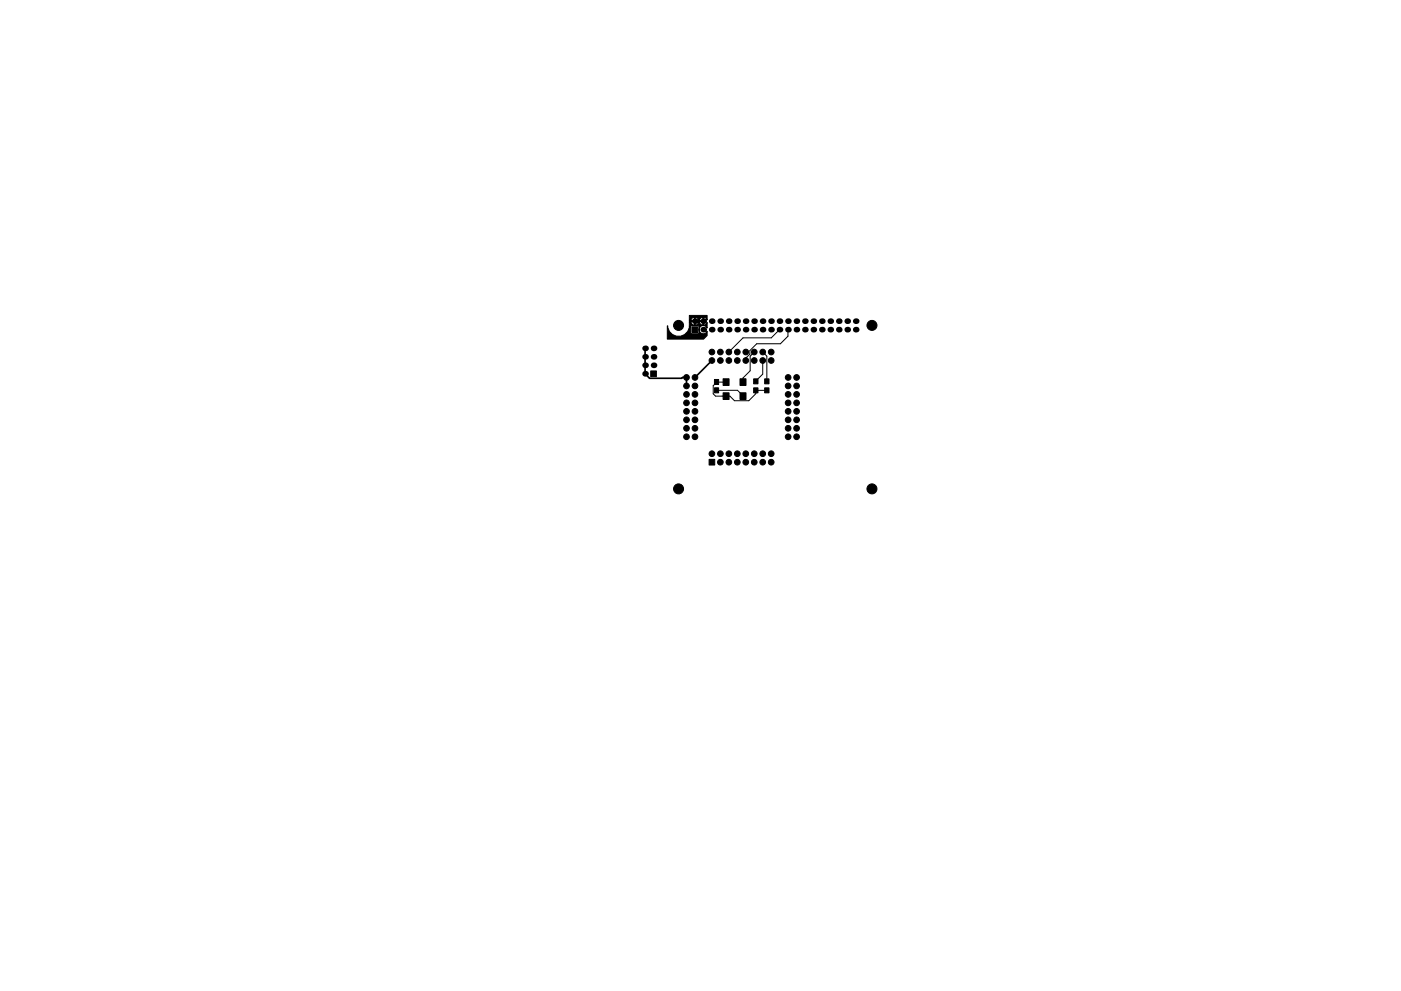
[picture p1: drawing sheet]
<svg xmlns="http://www.w3.org/2000/svg" width="420mm" height="297mm" viewBox="0 0 420 297" stroke-linecap="round" stroke-linejoin="round" font-family="sans-serif">
<g fill="#000" stroke="#000" stroke-width=".3">
<path d="M207.5 98h1.7v1.7h-1.7zM200.1 97.7a3.3 3.3 0 0 0 3.2 3.1 3.3 3.3 0 0 0 3.4-2.8h.4l.1 1.9h2.3v-2.2l-2-.1-.4 .4h-.4v-1.4h.5a.94 .94 0 0 0 1 .8v-1h.3v1a.94 .94 0 0 0 1.1-.8h.1a.94 .94 0 0 0 1.1 .8v-1h-1l-.1 .2-.2-.2h-2.3v.2h-.5v-.6l1.5 .1v-1h.3v1h1l.1-.1 .2 .1h1v-1a.94 .94 0 0 0-1.1 .9h-.1a1.27 1.27 0 0 0-1.2-.9 1.27 1.27 0 0 0-1.2 .9h-.5v-1.5h5.4v1.4a.91 .91 0 0 0-1.1-.8v2.3a.91 .91 0 0 0 1.1-.8v1.7a1.25 1.25 0 0 0-2-.5 1.25 1.25 0 0 0 0 2 1.25 1.25 0 0 0 2-.5v1.3l-1.1 1h-10.9zM195.1 111.2h1.7v1.7h-1.7zM214.3 116.2h1.2v1.5h-1.2zM214.3 113.7h1.2v1.5h-1.2zM216.8 113.5h1.8v2h-1.8zM216.8 117.7h1.8v2h-1.8zM221.9 113.5h1.8v2h-1.8zM221.9 117.7h1.8v2h-1.8zM226 113.6h1.3v1.5h-1.3zM226 116.3h1.3v1.5h-1.3zM229.3 116.3h1.3v1.5h-1.3z"/>
<path d="M229.3 113.6h1.3v1.5h-1.3zM212.7 137.7h1.7v1.7h-1.7z"/>
<circle cx="203.5" cy="97.5" r="1.5"/>
<circle cx="261.5" cy="97.5" r="1.5"/>
<circle cx="205.9" cy="113.1" r=".85"/>
<circle cx="205.9" cy="118.2" r=".85"/>
<circle cx="205.9" cy="115.7" r=".85"/>
<circle cx="208.4" cy="118.2" r=".85"/>
<circle cx="208.4" cy="115.7" r=".85"/>
<circle cx="208.4" cy="113.1" r=".85"/>
<circle cx="213.5" cy="105.5" r=".85"/>
<circle cx="213.5" cy="108.1" r=".85"/>
<circle cx="216" cy="105.5" r=".85"/>
<circle cx="216" cy="108.1" r=".85"/>
<circle cx="218.6" cy="105.5" r=".85"/>
<circle cx="218.6" cy="108.1" r=".85"/>
<circle cx="221.1" cy="105.5" r=".85"/>
<circle cx="221.1" cy="108.1" r=".85"/>
<circle cx="223.7" cy="105.5" r=".85"/>
<circle cx="223.7" cy="108.1" r=".85"/>
<circle cx="226.2" cy="108.1" r=".85"/>
<circle cx="226.2" cy="105.5" r=".85"/>
<circle cx="228.7" cy="105.5" r=".85"/>
<circle cx="228.7" cy="108.1" r=".85"/>
<circle cx="231.3" cy="105.5" r=".85"/>
<circle cx="231.3" cy="108.1" r=".85"/>
<circle cx="236.4" cy="115.7" r=".85"/>
<circle cx="236.4" cy="113.1" r=".85"/>
<circle cx="236.4" cy="118.2" r=".85"/>
<circle cx="238.9" cy="113.1" r=".85"/>
<circle cx="238.9" cy="115.7" r=".85"/>
<circle cx="238.9" cy="118.2" r=".85"/>
<circle cx="205.9" cy="130.9" r=".85"/>
<circle cx="205.9" cy="120.8" r=".85"/>
<circle cx="205.9" cy="123.3" r=".85"/>
<circle cx="205.9" cy="125.8" r=".85"/>
<circle cx="205.9" cy="128.4" r=".85"/>
<circle cx="208.4" cy="130.9" r=".85"/>
<circle cx="208.4" cy="125.8" r=".85"/>
<circle cx="208.4" cy="120.8" r=".85"/>
<circle cx="208.4" cy="123.3" r=".85"/>
<circle cx="208.4" cy="128.4" r=".85"/>
<circle cx="213.5" cy="136" r=".85"/>
<circle cx="216" cy="136" r=".85"/>
<circle cx="216" cy="138.5" r=".85"/>
<circle cx="218.6" cy="136" r=".85"/>
<circle cx="218.6" cy="138.5" r=".85"/>
<circle cx="221.1" cy="138.5" r=".85"/>
<circle cx="221.1" cy="136" r=".85"/>
<circle cx="223.7" cy="138.5" r=".85"/>
<circle cx="223.7" cy="136" r=".85"/>
<circle cx="226.2" cy="138.5" r=".85"/>
<circle cx="226.2" cy="136" r=".85"/>
<circle cx="228.7" cy="136" r=".85"/>
<circle cx="228.7" cy="138.5" r=".85"/>
<circle cx="231.3" cy="136" r=".85"/>
<circle cx="231.3" cy="138.5" r=".85"/>
<circle cx="236.4" cy="130.9" r=".85"/>
<circle cx="236.4" cy="128.4" r=".85"/>
<circle cx="236.4" cy="123.3" r=".85"/>
<circle cx="236.4" cy="120.8" r=".85"/>
<circle cx="236.4" cy="125.8" r=".85"/>
<circle cx="238.9" cy="130.9" r=".85"/>
<circle cx="238.9" cy="125.8" r=".85"/>
<circle cx="238.9" cy="120.8" r=".85"/>
<circle cx="238.9" cy="128.4" r=".85"/>
<circle cx="238.9" cy="123.3" r=".85"/>
<circle cx="203.5" cy="146.5" r="1.5"/>
<circle cx="261.5" cy="146.5" r="1.5"/>
</g>
<g fill="#000">
<circle cx="208.4" cy="96.3" r=".85"/>
<circle cx="210.9" cy="98.8" r=".85"/>
<circle cx="210.9" cy="96.3" r=".85"/>
<circle cx="213.4" cy="98.8" r=".85"/>
<circle cx="213.4" cy="96.3" r=".85"/>
<circle cx="216" cy="98.8" r=".85"/>
<circle cx="216" cy="96.3" r=".85"/>
<circle cx="218.5" cy="98.8" r=".85"/>
<circle cx="218.5" cy="96.3" r=".85"/>
<circle cx="221.1" cy="98.8" r=".85"/>
<circle cx="221.1" cy="96.3" r=".85"/>
<circle cx="223.6" cy="98.8" r=".85"/>
<circle cx="223.6" cy="96.3" r=".85"/>
<circle cx="226.1" cy="98.8" r=".85"/>
<circle cx="226.1" cy="96.3" r=".85"/>
<circle cx="228.7" cy="98.8" r=".85"/>
<circle cx="228.7" cy="96.3" r=".85"/>
<circle cx="231.2" cy="96.3" r=".85"/>
<circle cx="231.2" cy="98.8" r=".85"/>
<circle cx="233.8" cy="98.8" r=".85"/>
<circle cx="233.8" cy="96.3" r=".85"/>
<circle cx="236.3" cy="96.3" r=".85"/>
<circle cx="236.3" cy="98.8" r=".85"/>
<circle cx="238.8" cy="98.8" r=".85"/>
<circle cx="238.8" cy="96.3" r=".85"/>
<circle cx="241.4" cy="96.3" r=".85"/>
<circle cx="241.4" cy="98.8" r=".85"/>
<circle cx="243.9" cy="96.3" r=".85"/>
<circle cx="243.9" cy="98.8" r=".85"/>
<circle cx="246.5" cy="96.3" r=".85"/>
<circle cx="246.5" cy="98.8" r=".85"/>
<circle cx="249" cy="98.8" r=".85"/>
<circle cx="249" cy="96.3" r=".85"/>
<circle cx="251.5" cy="98.8" r=".85"/>
<circle cx="251.5" cy="96.3" r=".85"/>
<circle cx="254.1" cy="98.8" r=".85"/>
<circle cx="254.1" cy="96.3" r=".85"/>
<circle cx="256.6" cy="98.8" r=".85"/>
<circle cx="256.6" cy="96.3" r=".85"/>
<circle cx="193.5" cy="109.5" r=".85"/>
<circle cx="193.5" cy="104.4" r=".85"/>
<circle cx="193.5" cy="107" r=".85"/>
<circle cx="193.5" cy="112" r=".85"/>
<circle cx="196" cy="107" r=".85"/>
<circle cx="196" cy="109.5" r=".85"/>
<circle cx="196" cy="104.4" r=".85"/>
</g>
<path d="M208.4 96.3h2.5M193.5 104.4v7.6l1.3 1.4h9.6l.3-.3h1.2v2.6M213.5 108.1l-5.1 5" fill="none" stroke="#000" stroke-width=".5"/>
<path d="M233.8 98.8l-2.5 2.5h-8.5l-4.2 4.2M236.3 98.8v2l-2.3 2.2h-7.1l-2 2.1v1l-1.2 1.2v.8M214.9 117h6.3l1.6 1.6-.1 .2M217.7 114.5h-2.8l-1 1.1v2.4l.7 .7h4.3l1.4 1.4h4.3l2.1-2.1v-1h3.3M226.2 105.5l-1.2 1.2v4.4l-2.2 2.2v1.2M228.7 108.1v4l-2 2.2M228.7 105.5l1.3 1.2v7.6" fill="none" stroke="#000" stroke-width=".3"/>
</svg>
